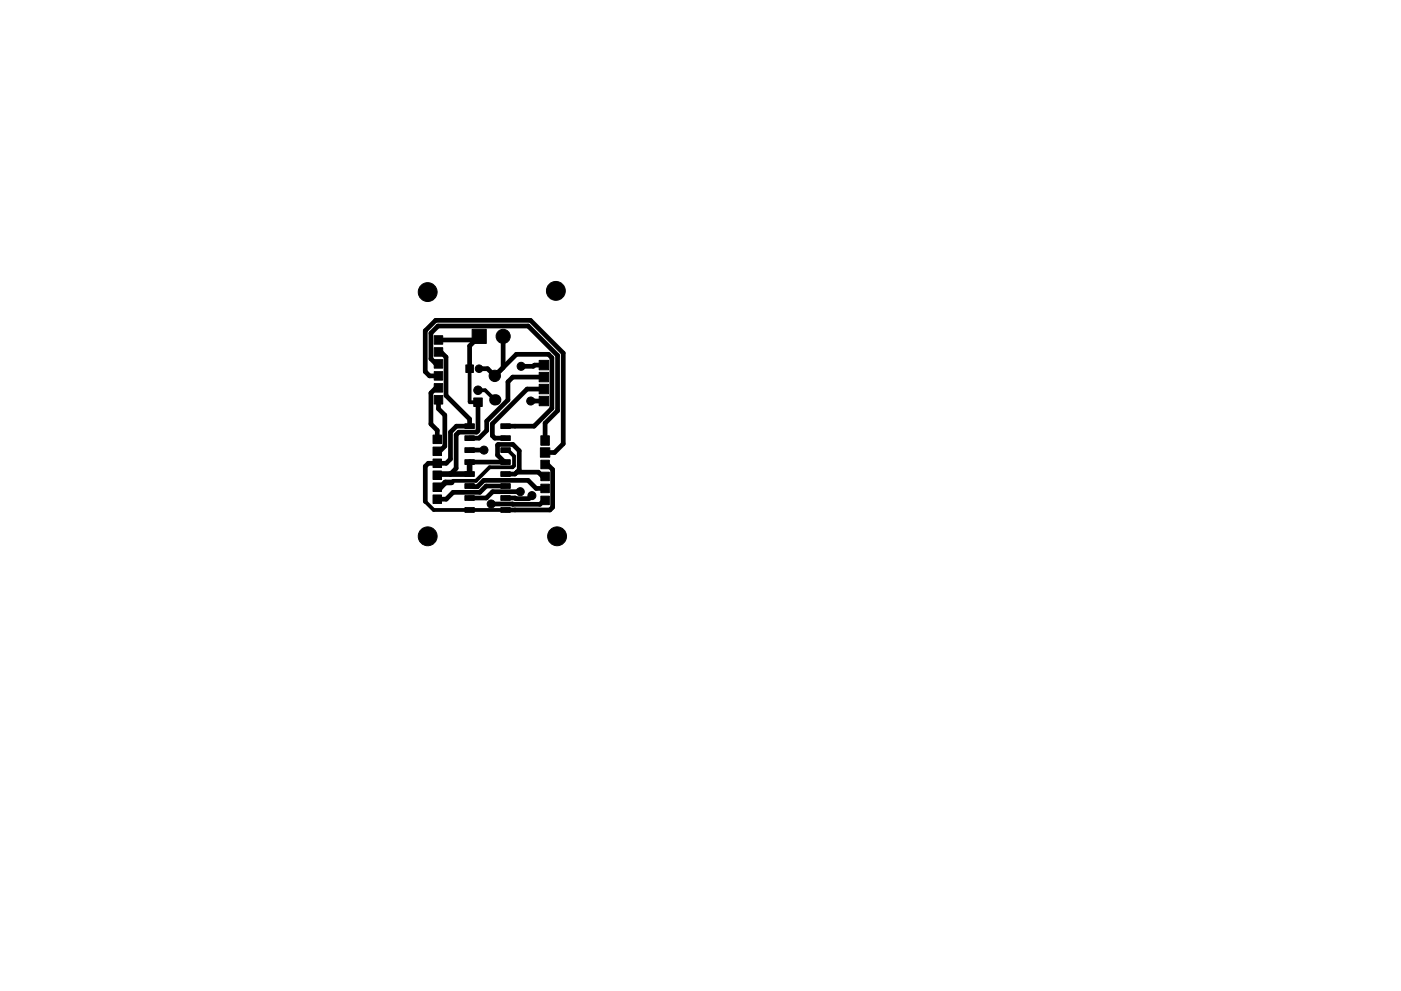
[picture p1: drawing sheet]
<svg xmlns="http://www.w3.org/2000/svg" width="297mm" height="210mm" viewBox="0 0 297 210" stroke-linecap="round" stroke-linejoin="round" font-family="sans-serif">
<g fill="#000" stroke="#000" stroke-width=".21">
<path d="M92.1 78.9h1.8v1.8h-1.8zM92.1 76.3h1.8v1.8h-1.8zM92.1 73.8h1.8v1.8h-1.8zM92.1 71.2h1.8v1.8h-1.8zM98.8 77.4h1.6v1.6h-1.6zM100.1 69.9h3v3h-3zM114.3 79h2v2h-2zM114.3 76.5h2v2h-2zM91.8 99.9h1.8v1.8h-1.8zM91.8 97.4h1.8v1.8h-1.8zM91.8 94.9h1.8v1.8h-1.8zM91.8 92.3h1.8v1.8h-1.8z"/>
<path d="M92.1 83.9h1.8v1.8h-1.8zM92.1 81.4h1.8v1.8h-1.8zM98.6 89.9h2v1h-2zM98.6 92.5h2v1h-2zM98.6 95h2v1h-2zM98.6 97.5h2v1h-2zM100.4 84.4h1.8v1.8h-1.8zM106.2 97.5h2v1h-2zM106.2 95h2v1h-2zM106.2 92.5h2v1h-2zM106.2 89.9h2v1h-2zM114.3 84.1h2v2h-2z"/>
<path d="M114.3 81.5h2v2h-2zM114.7 92.5h1.8v2h-1.8zM114.7 97.6h1.8v1.8h-1.8zM114.6 95h2v2h-2zM91.8 105h1.8v1.8h-1.8zM91.8 102.5h1.8v1.8h-1.8zM98.6 100.1h2v1h-2zM98.6 102.6h2v1h-2zM98.6 105.2h2v1h-2zM98.6 107.7h2v1h-2zM106.2 107.7h2v1h-2zM106.2 105.2h2v1h-2z"/>
<path d="M106.2 102.6h2v1h-2zM106.2 100.1h2v1h-2zM114.7 100.2h1.8v1.8h-1.8zM114.7 102.7h1.8v1.8h-1.8zM114.7 105.3h1.8v1.8h-1.8z"/>
<circle cx="90.7" cy="62" r="2"/>
<circle cx="101.6" cy="78.2" r=".8"/>
<circle cx="104.9" cy="79.8" r="1.2"/>
<circle cx="106.7" cy="71.4" r="1.5"/>
<circle cx="110.5" cy="77.7" r=".85"/>
<circle cx="117.9" cy="61.7" r="2"/>
<circle cx="101.3" cy="82.8" r=".9"/>
<circle cx="102.6" cy="95.5" r=".85"/>
<circle cx="112.5" cy="85.1" r=".85"/>
<circle cx="90.7" cy="113.8" r="2"/>
<circle cx="104.1" cy="106.9" r=".85"/>
<circle cx="110.3" cy="104.3" r=".85"/>
<circle cx="112.8" cy="105.2" r=".85"/>
<circle cx="118.1" cy="113.8" r="2"/>
</g>
<g fill="#000">
<circle cx="110.5" cy="77.7" r=".5"/>
<circle cx="102.6" cy="95.5" r=".5"/>
<circle cx="104.9" cy="84.8" r="1.2"/>
<circle cx="112.5" cy="85.1" r=".5"/>
<circle cx="104.1" cy="106.9" r=".5"/>
<circle cx="110.3" cy="104.3" r=".5"/>
<circle cx="112.8" cy="105.2" r=".5"/>
</g>
<g fill="none" stroke="#000" stroke-width="1">
<path d="M93 74.7h.5l1.1 1.1v8.1l5 5v1.5h-2.8l-1.3 1.3v5.7l-.9 .9h-3.8l-.6 .6v7.5M93 72.1h7.8M93 79.8h-1.9l-.9-.9v-8.7l2.2-2.2h20.1l6.9 6.9v19.3l-1.8 1.8h-2M93 77.2h-.6l-1-1.1v-5.4l1.5-1.5h19.1l6.2 6.2v11.7l-2.6 2.7v3.7M101.6 78.2h1.8l1.5 1.6 4.6-4.6h6.8l.7 .7v10.7l-3.8 3.8h-6M101.6 71.4l-2 2v4.8M106.7 71.4v6.6M115.3 77.5h-2l-.2 .2h-2.6M93 84.8v1.9l1.3 1.4v6.6l-1.1 1.1h-.5M93 82.3h-.6l-1 1.1v6.6l1.3 1.3v1.9M99.6 98h7.6M99.6 95.5h3"/>
<path d="M101.3 85.3v6.1l-.2 .3h-3.8l-.6 .6v7.1l-1.2 1.2M107 98l-1.5-1.4v-2.2l.1-.1h3.1l1.4 1.3v4.1l-.9 .9h-2M112.5 85.1h2.8M115.3 82.5h-3.5l-7.4 7.4v2.6l.5 .5h2.3M115.3 80h-6.6l-1 1v3.8l-4.5 4.6v1.9l-1.6 1.7h-2M115.6 98.5h.5l1.1 1.1v8l-.6 .6h-9.4M99.6 103.1l1.6 .2 1.4-1.4h9.4l1.7 1.7h1.9M107.2 103.1h-4.1l-1.4 1.4h-5.6l-1.5 1.4h-1.9M109.6 100.2h4.5l1 .9h.5M110.3 104.3h-5.8l-1.4 1.4h-3.5M112.8 105.2l-.7 .6-4.9-.1M115.6 106.2h-.3l-.8 .8-10.4-.1"/>
</g>
<path d="M99.6 78.2v7.1h1.7M115.3 77.5h.4M101.3 82.8h1.6l2 2M106.7 95.5h1l1.3 1.3v2l-.3 .3h-4.9l-2.9 2.9h-4.8l-.3 .4M114.9 82.5h.4M114.9 80h.4M90.2 106.4l1.7 1.8h15.3" fill="none" stroke="#000" stroke-width=".8"/>
<path d="M99.6 98v2.6h-6.6l-.3 .2M95.8 102.4h-1.4l-1 1h-.7" fill="none" stroke="#000" stroke-width="1.2"/>
</svg>
